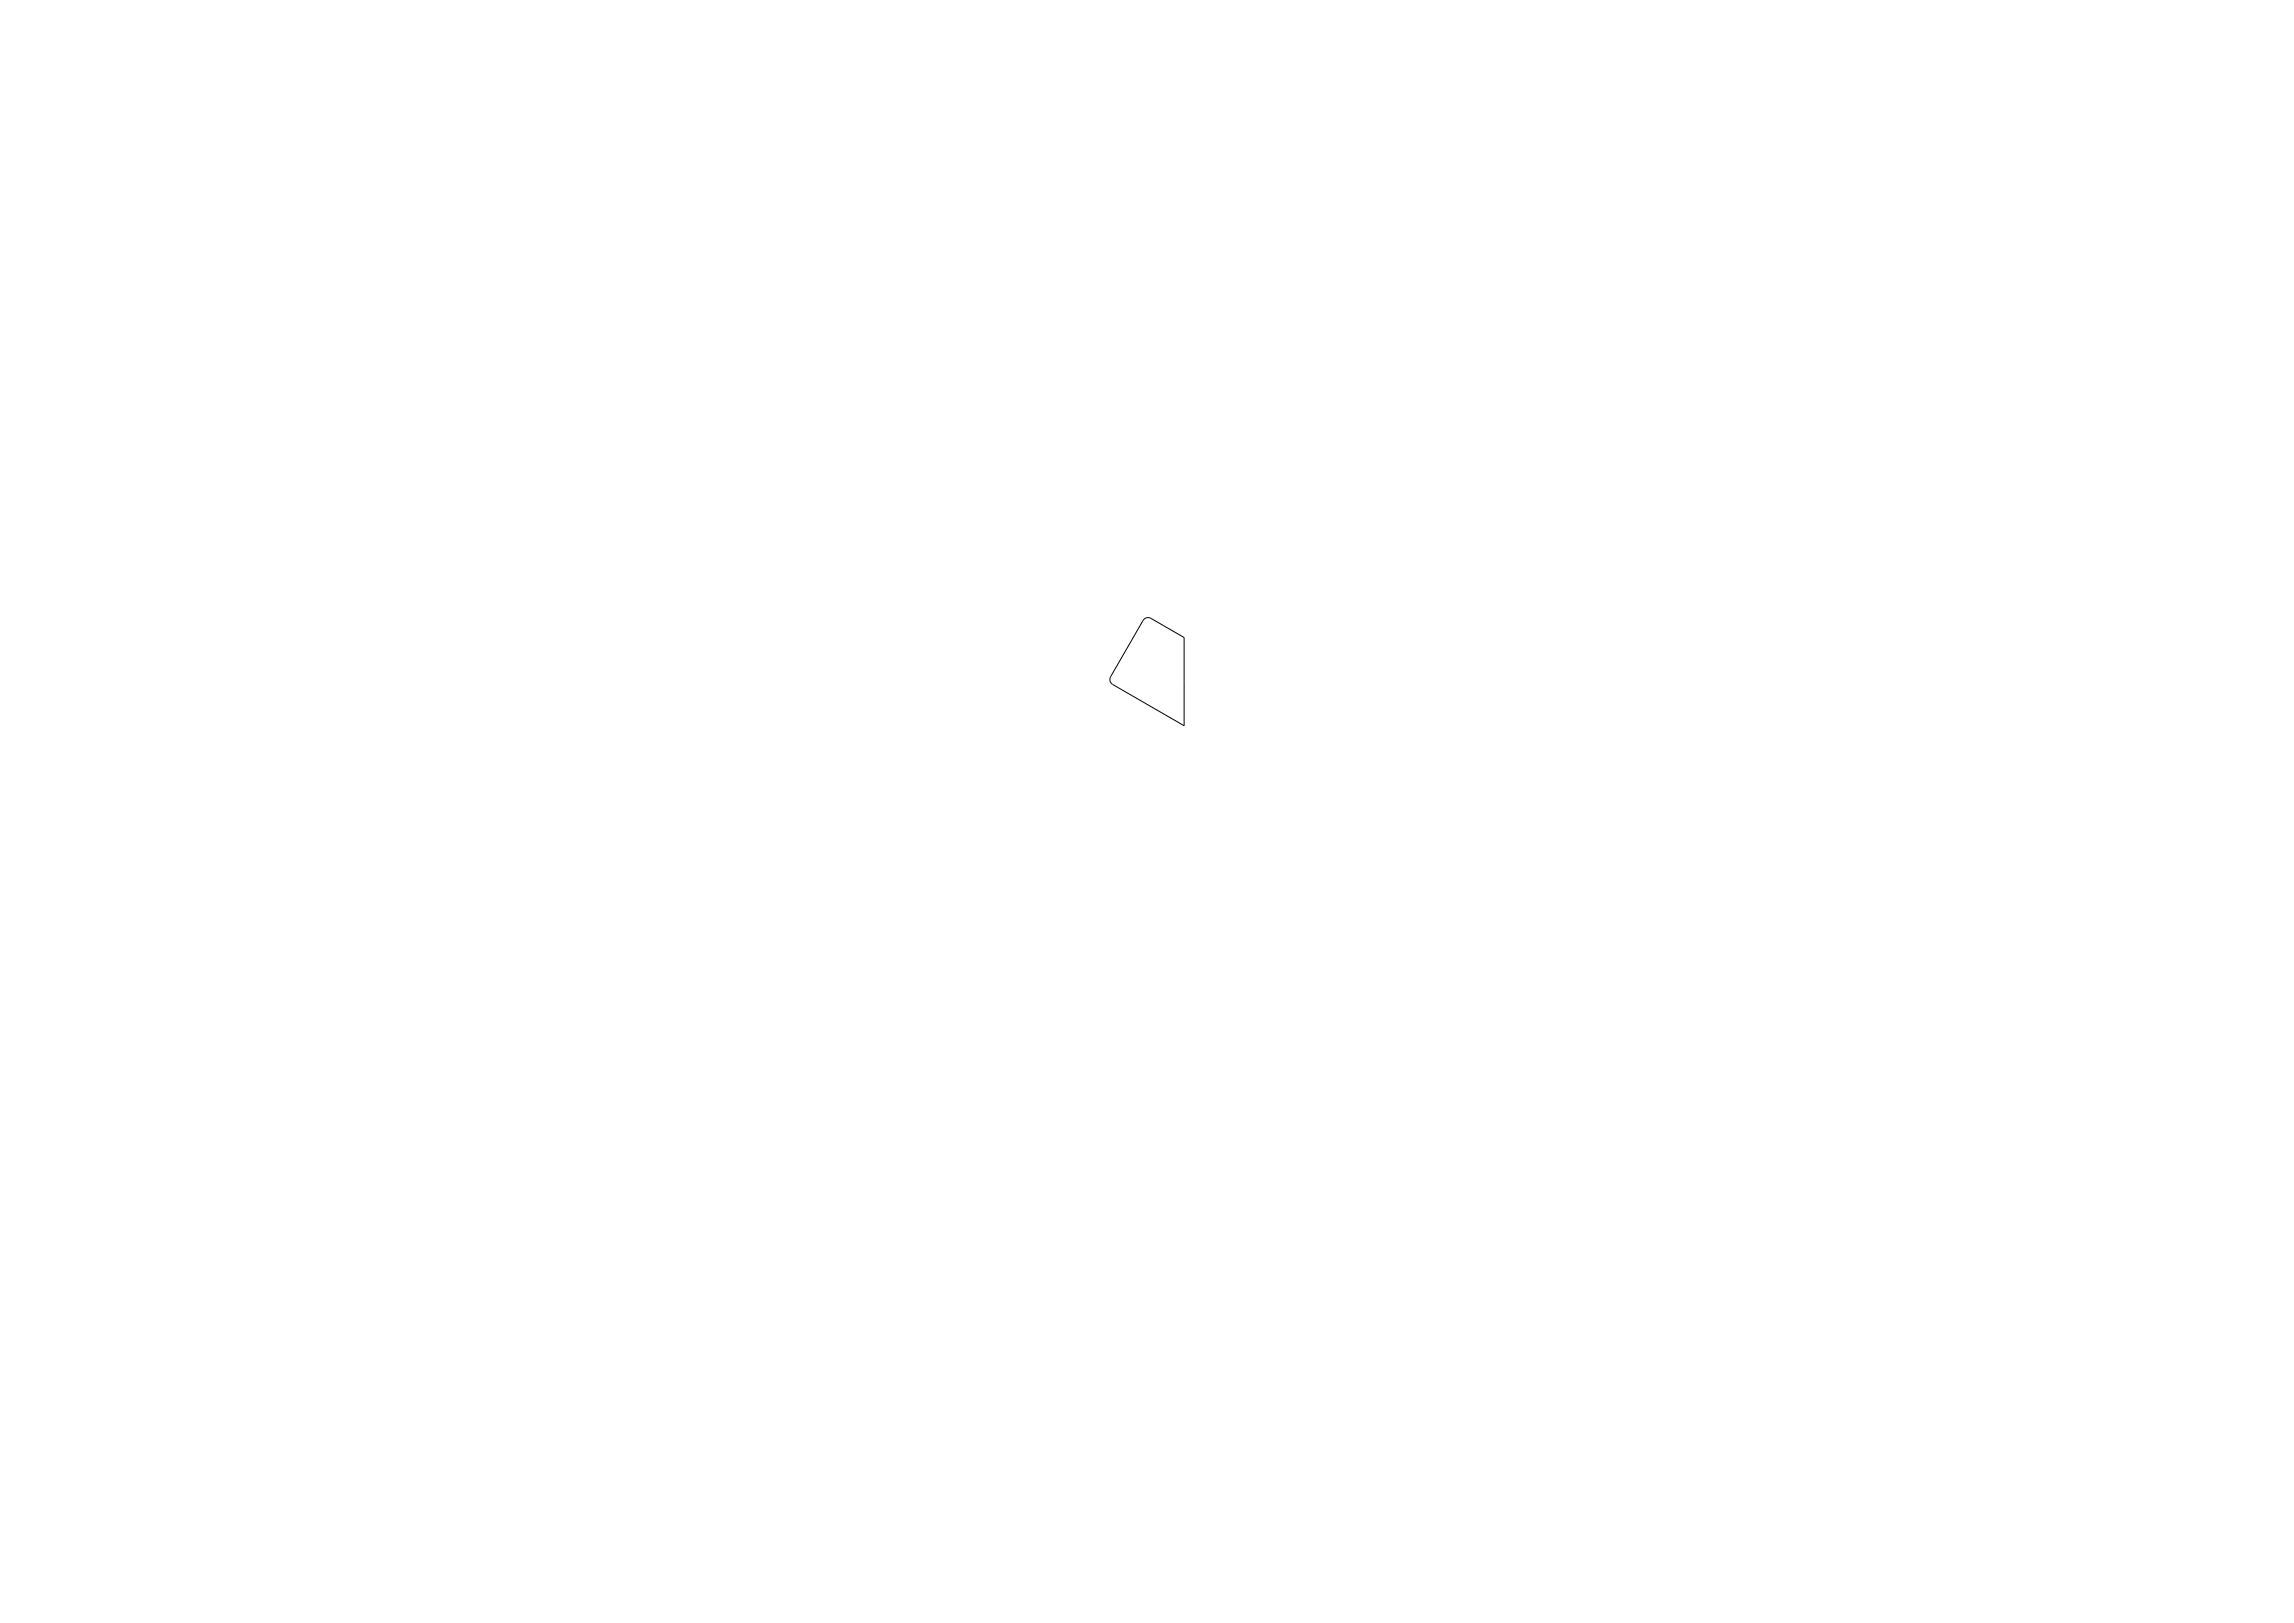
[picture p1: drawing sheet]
<svg xmlns="http://www.w3.org/2000/svg" width="1189mm" height="841mm" viewBox="0 0 1189 841" stroke-linecap="round" stroke-linejoin="round" font-family="sans-serif">
<path d="M593 321a3 3 0 0 1 4-1l17 10v46l-37-21a3 3 0 0 1-1-4z" fill="none" stroke="#000" stroke-width=".52"/>
</svg>
